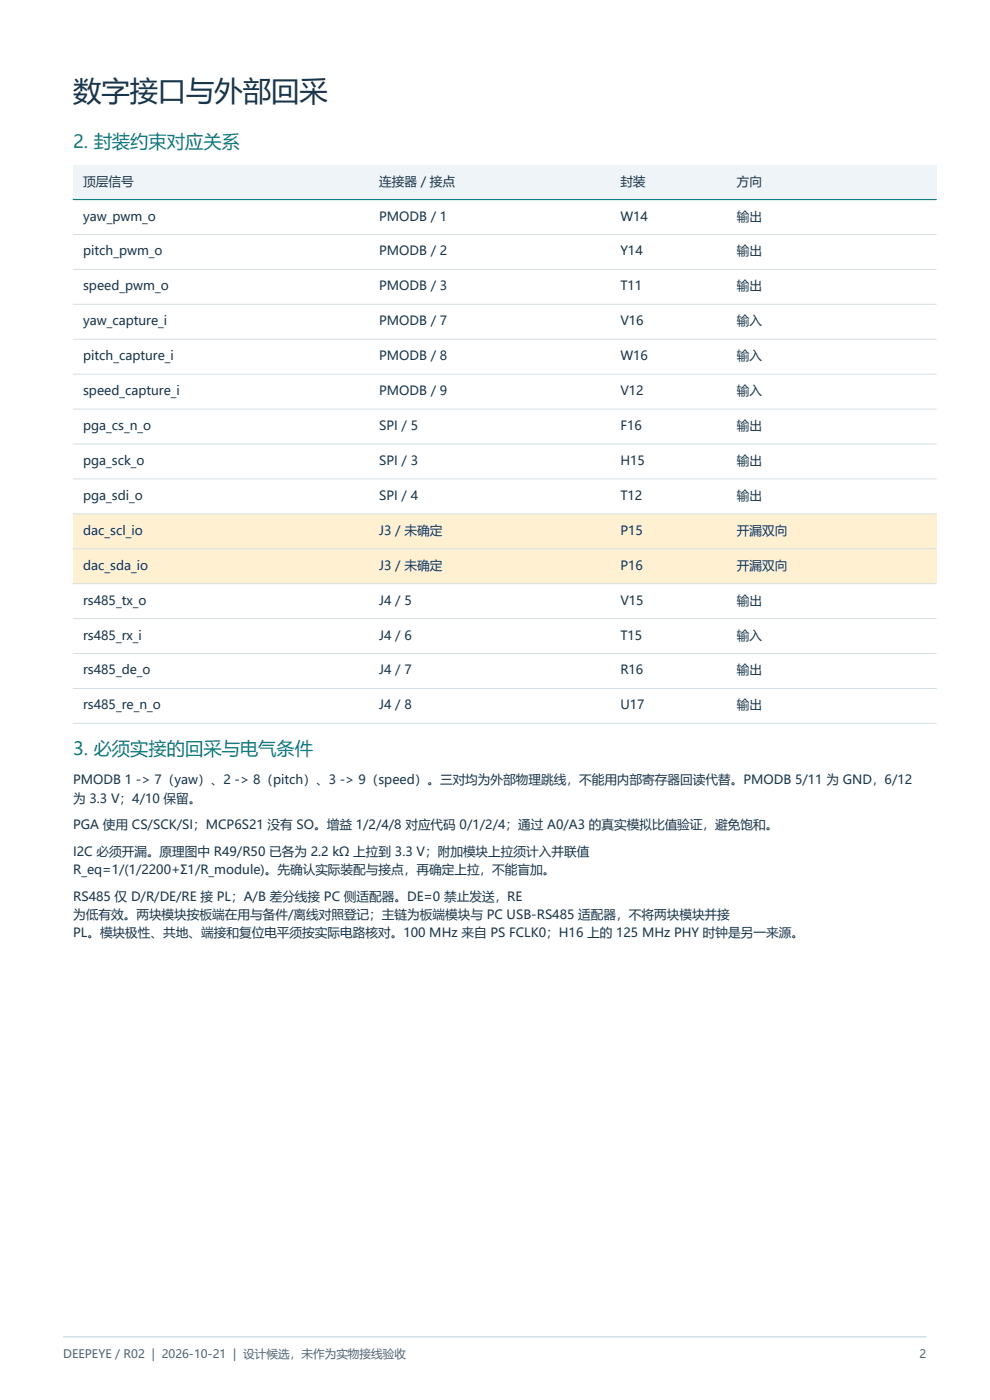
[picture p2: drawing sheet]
<svg xmlns="http://www.w3.org/2000/svg" width="210mm" height="297mm" viewBox="0 0 210 297" stroke-linecap="round" stroke-linejoin="round" font-family="sans-serif">
<defs><g id="words">
<text font-size="6" fill="#17344a" x="15.5" y="21.5">数字接口与外部回采</text>
<g font-size="3.9" fill="#137e82">
<text x="15.5" y="31.4">2. 封装约束对应关系</text>
<text x="15.5" y="160.2">3. 必须实接的回采与电气条件</text>
</g>
<g font-size="2.7" fill="#17344a">
<text x="17.6" y="39.4">顶层信号</text>
<text x="80.4" y="39.4">连接器 / 接点</text>
<text x="131.6" y="39.4">封装</text>
<text x="156.3" y="39.4">方向</text>
<text x="17.6" y="46.8">yaw_pwm_o</text>
<text x="80.4" y="46.8">PMODB / 1</text>
<text x="131.6" y="46.8">W14</text>
<text x="156.3" y="46.8">输出</text>
<text x="17.6" y="54.2">pitch_pwm_o</text>
<text x="80.4" y="54.2">PMODB / 2</text>
<text x="131.6" y="54.2">Y14</text>
<text x="156.3" y="54.2">输出</text>
<text x="17.6" y="61.6">speed_pwm_o</text>
<text x="80.4" y="61.6">PMODB / 3</text>
<text x="131.6" y="61.6">T11</text>
<text x="156.3" y="61.6">输出</text>
<text x="17.6" y="69">yaw_capture_i</text>
<text x="80.4" y="69">PMODB / 7</text>
<text x="131.6" y="69">V16</text>
<text x="156.3" y="69">输入</text>
<text x="17.6" y="76.4">pitch_capture_i</text>
<text x="80.4" y="76.4">PMODB / 8</text>
<text x="131.6" y="76.4">W16</text>
<text x="156.3" y="76.4">输入</text>
<text x="17.6" y="83.8">speed_capture_i</text>
<text x="80.4" y="83.8">PMODB / 9</text>
<text x="131.6" y="83.8">V12</text>
<text x="156.3" y="83.8">输入</text>
<text x="17.6" y="91.2">pga_cs_n_o</text>
<text x="80.4" y="91.2">SPI / 5</text>
<text x="131.6" y="91.2">F16</text>
<text x="156.3" y="91.2">输出</text>
<text x="17.6" y="98.6">pga_sck_o</text>
<text x="80.4" y="98.6">SPI / 3</text>
<text x="131.6" y="98.6">H15</text>
<text x="156.3" y="98.6">输出</text>
<text x="17.6" y="106">pga_sdi_o</text>
<text x="80.4" y="106">SPI / 4</text>
<text x="131.6" y="106">T12</text>
<text x="156.3" y="106">输出</text>
<text x="17.6" y="113.5">dac_scl_io</text>
<text x="80.4" y="113.5">J3 / 未确定</text>
<text x="131.6" y="113.5">P15</text>
<text x="156.3" y="113.5">开漏双向</text>
<text x="17.6" y="120.9">dac_sda_io</text>
<text x="80.4" y="120.9">J3 / 未确定</text>
<text x="131.6" y="120.9">P16</text>
<text x="156.3" y="120.9">开漏双向</text>
<text x="17.6" y="128.3">rs485_tx_o</text>
<text x="80.4" y="128.3">J4 / 5</text>
<text x="131.6" y="128.3">V15</text>
<text x="156.3" y="128.3">输出</text>
<text x="17.6" y="135.7">rs485_rx_i</text>
<text x="80.4" y="135.7">J4 / 6</text>
<text x="131.6" y="135.7">T15</text>
<text x="156.3" y="135.7">输入</text>
<text x="17.6" y="143.1">rs485_de_o</text>
<text x="80.4" y="143.1">J4 / 7</text>
<text x="131.6" y="143.1">R16</text>
<text x="156.3" y="143.1">输出</text>
<text x="17.6" y="150.5">rs485_re_n_o</text>
<text x="80.4" y="150.5">J4 / 8</text>
<text x="131.6" y="150.5">U17</text>
<text x="156.3" y="150.5">输出</text>
<text x="15.5" y="166.4">PMODB 1 -&gt; 7（yaw）、2 -&gt; 8（pitch）、3 -&gt; 9（speed）。三对均为外部物理跳线，不能用内部寄存器回读代替。PMODB 5/11 为 GND，6/12</text>
<text x="15.5" y="170.3">为 3.3 V；4/10 保留。</text>
<text x="15.5" y="175.9">PGA 使用 CS/SCK/SI；MCP6S21 没有 SO。增益 1/2/4/8 对应代码 0/1/2/4；通过 A0/A3 的真实模拟比值验证，避免饱和。</text>
<text x="15.5" y="181.5">I2C 必须开漏。原理图中 R49/R50 已各为 2.2 kΩ 上拉到 3.3 V；附加模块上拉须计入并联值</text>
<text x="15.5" y="185.4">R_eq=1/(1/2200+Σ1/R_module)。先确认实际装配与接点，再确定上拉，不能盲加。</text>
<text x="15.5" y="191.1">RS485 仅 D/R/DE/RE 接 PL；A/B 差分线接 PC 侧适配器。DE=0 禁止发送，RE</text>
<text x="15.5" y="194.9">为低有效。两块模块按板端在用与备件/离线对照登记；主链为板端模块与 PC USB-RS485 适配器，不将两块模块并接</text>
<text x="15.5" y="198.8">PL。模块极性、共地、端接和复位电平须按实际电路核对。100 MHz 来自 PS FCLK0；H16 上的 125 MHz PHY 时钟是另一来源。</text>
</g>
<g font-size="2.5" fill="#536371">
<text x="13.4" y="288.2">DEEPEYE / R02 | 2026-10-21 | 设计候选，未作为实物接线验收</text>
<text x="195" y="288.2">2</text>
</g>
</g></defs>
<path d="M13.4 283.6h183.1" fill="none" stroke="#d5dfe5" stroke-width=".35"/>
<path d="M15.5 34.9h183.1v7.4h-183.1z" fill-rule="evenodd" fill="#eef4f7"/>
<g fill="#fff0d2">
<path d="M15.5 109h183.1v7.4h-183.1z" fill-rule="evenodd"/>
<path d="M15.5 116.4h183.1v7.4h-183.1z" fill-rule="evenodd"/>
</g>
<path d="M15.5 42.3h183.1" fill="none" stroke="#137e82" stroke-width=".25"/>
<g fill="none" stroke="#d5dfe5" stroke-width=".21">
<path d="M15.5 49.7h183.1M15.5 57.1h183.1M15.5 64.6h183.1M15.5 72h183.1M15.5 79.4h183.1M15.5 86.8h183.1M15.5 94.2h183.1M15.5 101.6h183.1M15.5 109h183.1M15.5 116.4h183.1M15.5 123.8h183.1M15.5 131.2h183.1"/>
<path d="M15.5 138.6h183.1M15.5 146h183.1M15.5 153.5h183.1"/>
</g>
<use href="#words"/>
</svg>
